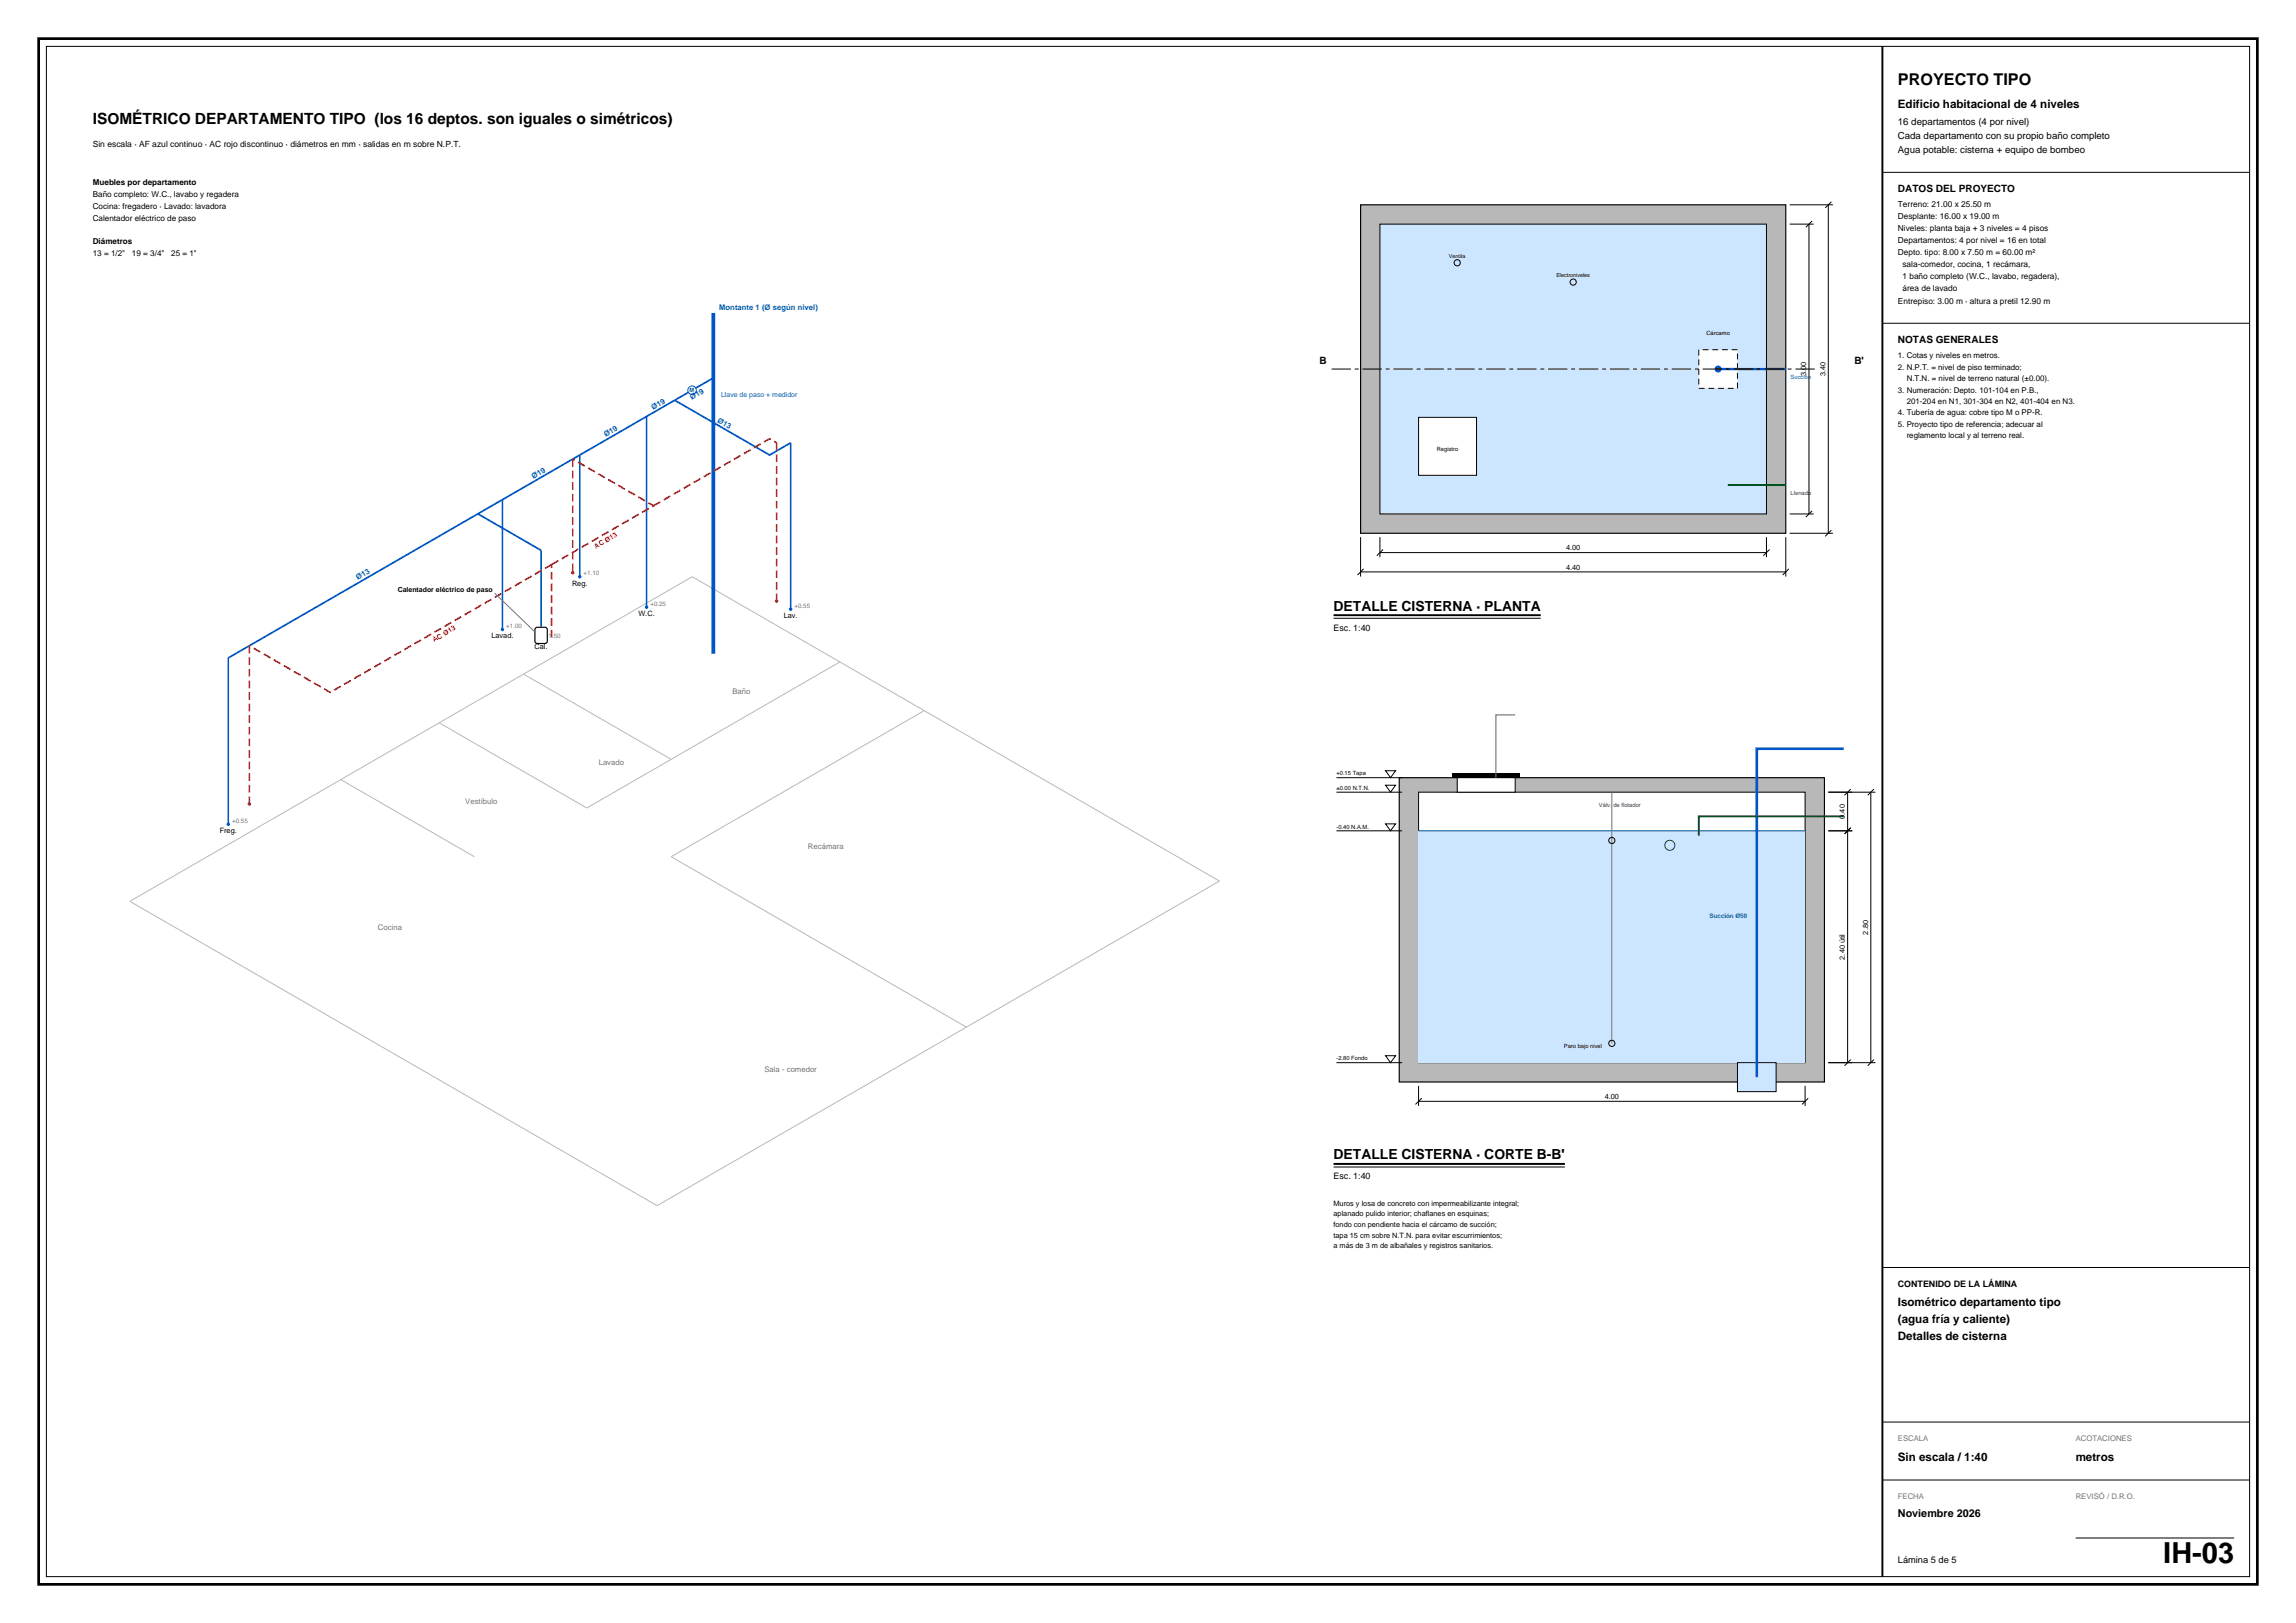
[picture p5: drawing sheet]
<svg xmlns="http://www.w3.org/2000/svg" width="594mm" height="420mm" viewBox="0 0 594 420" stroke-linecap="round" stroke-linejoin="round" font-family="sans-serif">
<defs><g id="words">
<text font-size="7.5" x="559.7" y="404.5">IH-03</text>
<text font-size="4.2" x="491" y="22">PROYECTO TIPO</text>
<text font-size="4" x="24" y="32">ISOMÉTRICO DEPARTAMENTO TIPO (los 16 deptos. son iguales o simétricos)</text>
<g font-size="3.6">
<text x="345" y="158">DETALLE CISTERNA · PLANTA</text>
<text x="345" y="300">DETALLE CISTERNA · CORTE B-B'</text>
</g>
<g font-size="3">
<text x="491" y="28">Edificio habitacional de 4 niveles</text>
<text x="491" y="338">Isométrico departamento tipo</text>
<text x="491" y="342.4">(agua fría y caliente)</text>
<text x="491" y="346.8">Detalles de cisterna</text>
<text x="491" y="378">Sin escala / 1:40</text>
<text x="537" y="378">metros</text>
</g>
<text font-size="2.8" x="491" y="392.5">Noviembre 2026</text>
<g font-size="2.6">
<text x="491" y="49.6">DATOS DEL PROYECTO</text>
<text x="491" y="88.7">NOTAS GENERALES</text>
<text x="341.4" y="94.2">B</text>
<text x="479.8" y="94.2">B'</text>
</g>
<g font-size="2.5">
<text x="491" y="32.4">16 departamentos (4 por nivel)</text>
<text x="491" y="36">Cada departamento con su propio baño completo</text>
<text x="491" y="39.6">Agua potable: cisterna + equipo de bombeo</text>
</g>
<text font-size="2.4" x="491" y="404.5">Lámina 5 de 5</text>
<g font-size="2.3">
<text x="345" y="163.2">Esc. 1:40</text>
<text x="345" y="305.2">Esc. 1:40</text>
<text x="491" y="333">CONTENIDO DE LA LÁMINA</text>
</g>
<g font-size="2.2">
<text x="24" y="38">Sin escala · AF azul continuo · AC rojo discontinuo · diámetros en mm · salidas en m sobre N.P.T.</text>
<text x="491" y="53.6">Terreno: 21.00 x 25.50 m</text>
<text x="491" y="56.7">Desplante: 16.00 x 19.00 m</text>
<text x="491" y="59.8">Niveles: planta baja + 3 niveles = 4 pisos</text>
<text x="491" y="63">Departamentos: 4 por nivel = 16 en total</text>
<text x="491" y="66.1">Depto. tipo: 8.00 x 7.50 m = 60.00 m²</text>
<text x="492.2" y="69.2">sala-comedor, cocina, 1 recámara,</text>
<text x="492.2" y="72.3">1 baño completo (W.C., lavabo, regadera),</text>
<text x="492.2" y="75.4">área de lavado</text>
<text x="491" y="78.5">Entrepiso: 3.00 m · altura a pretil 12.90 m</text>
</g>
<g font-size="2.1">
<text x="24" y="48">Muebles por departamento</text>
<text x="24" y="51">Baño completo: W.C., lavabo y regadera</text>
<text x="24" y="54.1">Cocina: fregadero · Lavado: lavadora</text>
<text x="24" y="57.1">Calentador eléctrico de paso</text>
<text x="24" y="63.2">Diámetros</text>
<text x="24" y="66.3">13 = 1/2&quot;</text>
<text x="34.1" y="66.3">19 = 3/4&quot;</text>
<text x="44.3" y="66.3">25 = 1&quot;</text>
<text x="491" y="92.7">1. Cotas y niveles en metros.</text>
<text x="491" y="95.6">2. N.P.T. = nivel de piso terminado;</text>
<text x="491" y="101.6">3. Numeración: Depto. 101-104 en P.B.,</text>
<text x="493.3" y="98.6">N.T.N. = nivel de terreno natural (±0.00).</text>
<text x="491" y="107.5">4. Tubería de agua: cobre tipo M o PP-R.</text>
<text x="493.3" y="104.5">201-204 en N1, 301-304 en N2, 401-404 en N3.</text>
<text x="491" y="110.5">5. Proyecto tipo de referencia; adecuar al</text>
<text x="493.3" y="113.5">reglamento local y al terreno real.</text>
</g>
<g font-size="2" fill="#0054cc">
<text x="186" y="80.2">Montante 1 (Ø según nivel)</text>
<text x="169" y="106.1" transform="rotate(-30 169 106.1)">Ø19</text>
<text x="179" y="103.5" transform="rotate(-30 179 103.5)">Ø19</text>
<text x="156.7" y="113.2" transform="rotate(-30 156.7 113.2)">Ø19</text>
<text x="185.5" y="109.2" transform="rotate(30 185.5 109.2)">Ø13</text>
<text x="138.1" y="124" transform="rotate(-30 138.1 124)">Ø19</text>
<text x="92.6" y="150.2" transform="rotate(-30 92.6 150.2)">Ø13</text>
</g>
<g font-size="2" fill="#737373">
<text x="189.5" y="179.7">Baño</text>
<text x="154.9" y="198.1">Lavado</text>
<text x="120.4" y="208">Vestíbulo</text>
<text x="209" y="219.6">Recámara</text>
<text x="97.8" y="240.6">Cocina</text>
<text x="197.8" y="277.3">Sala - comedor</text>
<text x="491" y="373">ESCALA</text>
<text x="537" y="373">ACOTACIONES</text>
<text x="491" y="388">FECHA</text>
<text x="537" y="388">REVISÓ / D.R.O.</text>
</g>
<g font-size="1.9">
<text x="467.3" y="97.3" transform="rotate(-90 467.3 97.3)">3.00</text>
<text x="472.3" y="97.3" transform="rotate(-90 472.3 97.3)">3.40</text>
<text x="405.2" y="142.4">4.00</text>
<text x="405.2" y="147.4">4.40</text>
<text x="148" y="151.5">Reg.</text>
<text x="165.2" y="159.4">W.C.</text>
<text x="202.8" y="159.9">Lav.</text>
<text x="127.1" y="165.2">Lavad.</text>
<text x="138.3" y="167.8">Cal.</text>
<text x="56.8" y="215.6">Freg.</text>
<text x="477.3" y="211.8" transform="rotate(-90 477.3 211.8)">0.40</text>
<text x="483.3" y="241.8" transform="rotate(-90 483.3 241.8)">2.80</text>
<text x="477.3" y="248.3" transform="rotate(-90 477.3 248.3)">2.40 útil</text>
<text x="415.2" y="284.4">4.00</text>
<text x="345" y="312">Muros y losa de concreto con impermeabilizante integral;</text>
<text x="345" y="314.8">aplanado pulido interior; chaflanes en esquinas;</text>
<text x="345" y="317.5">fondo con pendiente hacia el cárcamo de succión;</text>
<text x="345" y="320.3">tapa 15 cm sobre N.T.N. para evitar escurrimientos;</text>
<text x="345" y="323">a más de 3 m de albañales y registros sanitarios.</text>
</g>
<text font-size="1.8" fill="#0054cc" x="186.5" y="102.8">Llave de paso + medidor</text>
<g font-size="1.8" fill="#d91a1a">
<text x="154.2" y="142" transform="rotate(-30 154.2 142)">AC Ø13</text>
<text x="112.4" y="166.2" transform="rotate(-30 112.4 166.2)">AC Ø13</text>
</g>
<text font-size="1.8" x="102.9" y="153.1">Calentador eléctrico de paso</text>
<g font-size="1.6" fill="#737373">
<text x="151" y="148.8">+1.10</text>
<text x="168.3" y="156.7">+0.25</text>
<text x="205.6" y="157.2">+0.55</text>
<text x="131" y="162.5">+1.00</text>
<text x="141" y="165.1">+1.50</text>
<text x="60.1" y="212.9">+0.55</text>
</g>
<text font-size="1.6" fill="#0054cc" x="442.3" y="237.5">Succión Ø50</text>
<g font-size="1.5">
<text x="441.5" y="86.7">Cárcamo</text>
<text x="371.7" y="116.7">Registro</text>
<text x="345.8" y="200.6">+0.15 Tapa</text>
<text x="345.8" y="204.4">±0.00 N.T.N.</text>
<text x="345.8" y="214.4">-0.40 N.A.M.</text>
<text x="345.8" y="274.4">-2.80 Fondo</text>
<text x="404.6" y="271.2">Paro bajo nivel</text>
</g>
<g font-size="1.5" fill="#0054cc">
<text x="178.4" y="101.5">M</text>
<text x="463.3" y="98">Succión</text>
</g>
<g font-size="1.5" fill="#008033">
<text x="463.3" y="128">Llenado</text>
<text x="413.7" y="208.7">Válv. de flotador</text>
</g>
<g font-size="1.4">
<text x="374.9" y="66.7">Ventila</text>
<text x="402.6" y="71.7">Electroniveles</text>
</g>
</g></defs>
<path d="M10 10h574v400h-574z" fill="none" stroke="#000" stroke-width=".7" stroke-linecap="butt"/>
<path d="M12 12h570v396h-570zM487 44.6h95M487 83.7h95M487 328h95M487 368h95M487 383h95M537 398h41" fill="none" stroke="#000" stroke-width=".26"/>
<path d="M487 12v396" fill="none" stroke="#000" stroke-width=".5"/>
<path d="M135.4 174.4l38.2 22.1M217.3 171.3l-65.5 37.8-38.2-22.1M239.1 183.9l-65.5 37.8 76.4 44.1M88.2 201.7l34.5 20M33.6 233.2l145.5-84 136.4 78.8-145.5 84z" fill="none" stroke="#b8b8b8" stroke-width=".26"/>
<path d="M184.5 81v88.2" fill="none" stroke="#0054cc" stroke-width="1" stroke-linecap="butt"/>
<path d="M184.5 97.8l-10 5.8" fill="none" stroke="#0054cc" stroke-width=".45"/>
<circle cx="179" cy="101" r="1.1" fill="#fff" stroke="#0054cc" stroke-width=".26"/>
<path d="M204.6 114.6l-5.5 3.1-24.6-14.1-115.4 66.6M123.6 133l16.4 9.4" fill="none" stroke="#0054cc" stroke-width=".45"/>
<path d="M167.3 107.8v49.3" fill="none" stroke="#0054cc" stroke-width=".4"/>
<circle cx="167.3" cy="157.1" r=".45" fill="#0054cc"/>
<path d="M150 117.7v31.5" fill="none" stroke="#0054cc" stroke-width=".4"/>
<circle cx="150" cy="149.2" r=".45" fill="#0054cc"/>
<path d="M130 129.3v33.6" fill="none" stroke="#0054cc" stroke-width=".4"/>
<circle cx="130" cy="162.9" r=".45" fill="#0054cc"/>
<path d="M59.1 170.2v43.1" fill="none" stroke="#0054cc" stroke-width=".4"/>
<circle cx="59.1" cy="213.3" r=".45" fill="#0054cc"/>
<path d="M204.6 114.6v43" fill="none" stroke="#0054cc" stroke-width=".4"/>
<circle cx="204.6" cy="157.6" r=".45" fill="#0054cc"/>
<path d="M140 142.4v23.1" fill="none" stroke="#0054cc" stroke-width=".4"/>
<circle cx="140" cy="165.5" r=".45" fill="#0054cc"/>
<path d="M169.1 130.9l30-17.4 1.8 1.1M142.7 146.1l26.4-15.2-20.9-12.1M142.7 146.1l-57.3 33.1-20.9-12.1M142.7 165v-18.9" fill="none" stroke="#d91a1a" stroke-width=".45" stroke-dasharray="2 1" stroke-linecap="butt"/>
<path d="M148.2 118.8v29.4" fill="none" stroke="#d91a1a" stroke-width=".4" stroke-dasharray="2 1" stroke-linecap="butt"/>
<circle cx="148.2" cy="148.2" r=".45" fill="#d91a1a"/>
<path d="M200.9 114.6v40.9" fill="none" stroke="#d91a1a" stroke-width=".4" stroke-dasharray="2 1" stroke-linecap="butt"/>
<circle cx="200.9" cy="155.5" r=".45" fill="#d91a1a"/>
<path d="M64.5 167.1v40.9" fill="none" stroke="#d91a1a" stroke-width=".4" stroke-dasharray="2 1" stroke-linecap="butt"/>
<circle cx="64.5" cy="208" r=".45" fill="#d91a1a"/>
<path d="M138.6 162.5l.4-.2h2l.4 .2 .2 .4v3l-.2 .4-.4 .2h-2l-.4-.2-.2-.4v-3z" fill-rule="evenodd" fill="#fff" stroke="#000" stroke-width=".3"/>
<path d="M128 153.5l10.4 10" fill="none" stroke="#737373" stroke-width=".26"/>
<path d="M352 53h110v85h-110z" fill-rule="evenodd" fill="#b8b8b8" stroke="#000" stroke-width=".3"/>
<path d="M357 58h100v75h-100z" fill-rule="evenodd" fill="#cce6ff" stroke="#000" stroke-width=".26"/>
<path d="M367 108h15v15h-15z" fill-rule="evenodd" fill="#fff" stroke="#000" stroke-width=".26"/>
<path d="M439.5 90.5h10v10h-10z" fill-rule="evenodd" fill="#fff" stroke="#000" stroke-width=".26" stroke-dasharray="1.5 1" stroke-linecap="butt"/>
<circle cx="444.5" cy="95.5" r=".9" fill="#0054cc"/>
<path d="M444.5 95.5h17.5" fill="none" stroke="#0054cc" stroke-width=".6" stroke-linecap="butt"/>
<path d="M447 125.5h15" fill="none" stroke="#008033" stroke-width=".5"/>
<g fill="none" stroke="#000" stroke-width=".26">
<path d="M463 58h6.2M463 53h11.2M468 58v75M468.8 57.2l-1.6 1.6M473 53v85M473.8 52.2l-1.6 1.6M352 139v10.2M357 139v5.2M457 139v5.2M462 139v10.2M463 133h6.2M463 138h11.2"/>
<path d="M468.8 132.2l-1.6 1.6M473.8 137.2l-1.6 1.6M345 160h53.6M352 148h110M352.8 147.2l-1.6 1.6M357 143h100M357.8 142.2l-1.6 1.6M457.8 142.2l-1.6 1.6M462.8 147.2l-1.6 1.6"/>
<circle cx="377" cy="68" r=".8"/>
<circle cx="407" cy="73" r=".8"/>
</g>
<path d="M344.5 95.5h125" fill="none" stroke="#000" stroke-width=".26" stroke-dasharray="5 1 1 1" stroke-linecap="butt"/>
<path d="M345 159.2h53.6" fill="none" stroke="#000" stroke-width=".5"/>
<path d="M362 201.2h110v78.8h-110z" fill-rule="evenodd" fill="#b8b8b8" stroke="#000" stroke-width=".3"/>
<path d="M367 205h100v70h-100z" fill-rule="evenodd" fill="#fff" stroke="#000" stroke-width=".26"/>
<path d="M367 215h100v60h-100z" fill-rule="evenodd" fill="#cce6ff"/>
<path d="M367 215h100" fill="none" stroke="#0054cc" stroke-width=".26"/>
<path d="M449.5 275h10v7.5h-10z" fill-rule="evenodd" fill="#cce6ff" stroke="#000" stroke-width=".26"/>
<path d="M377 201.2h15v3.8h-15z" fill-rule="evenodd" fill="#fff" stroke="#000" stroke-width=".26"/>
<path d="M375.8 200h17.5v1.2h-17.5z" fill-rule="evenodd" fill="#000"/>
<path d="M477 193.7h-22.5v85" fill="none" stroke="#0054cc" stroke-width=".7" stroke-linecap="butt"/>
<path d="M477 211.2h-37.5v5" fill="none" stroke="#008033" stroke-width=".5"/>
<circle cx="432" cy="218.7" r="1.3" fill="none" stroke="#008033" stroke-width=".26"/>
<path d="M417 205v65" fill="none" stroke="#737373" stroke-width=".26"/>
<g fill="none" stroke="#000" stroke-width=".26">
<path d="M358.5 199.4h2.6l-1.3 1.8zM345.8 215h17M345.8 205h17M345.8 201.2h17M358.5 203.2h2.6l-1.3 1.8zM358.5 213.2h2.6l-1.3 1.8zM473 215h6.2M473 205h12.2M478 205v70M478.8 214.2l-1.6 1.6M478.8 204.2l-1.6 1.6M484 205v70"/>
<path d="M484.8 204.2l-1.6 1.6M345.8 275h17M358.5 273.2h2.6l-1.3 1.8zM473 275h12.2M478.8 274.2l-1.6 1.6M484.8 274.2l-1.6 1.6M367 285h100M367 281v5.2M367.8 284.2l-1.6 1.6M467 281v5.2M467.8 284.2l-1.6 1.6M345 302h59.9"/>
<circle cx="417" cy="217.5" r=".8"/>
<circle cx="417" cy="270" r=".8"/>
</g>
<path d="M392 185h-5v16.2" fill="none" stroke="#737373" stroke-width=".3"/>
<path d="M345 301.2h59.9" fill="none" stroke="#000" stroke-width=".5"/>
<use href="#words"/>
</svg>
